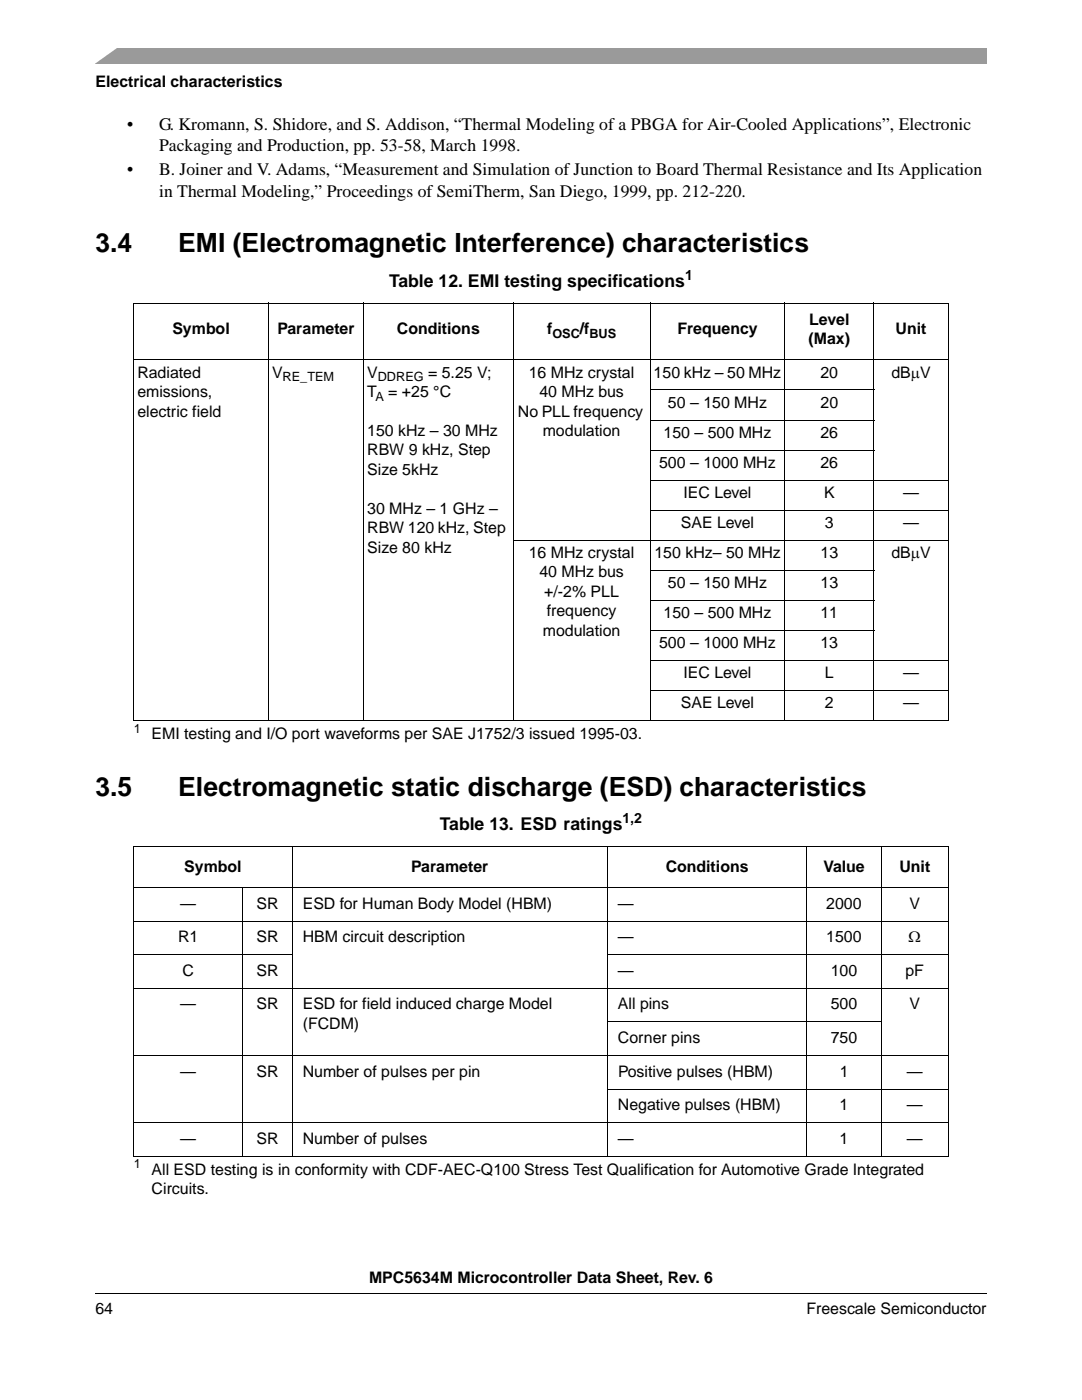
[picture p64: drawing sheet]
<svg xmlns="http://www.w3.org/2000/svg" width="216mm" height="279mm" viewBox="0 0 216 279" stroke-linecap="round" stroke-linejoin="round" font-family="sans-serif">
<defs><g id="words">
<g font-size="5.3">
<text x="19" y="50.3">3.4</text>
<text x="35.6" y="50.3">EMI (Electromagnetic Interference) characteristics</text>
<text x="19" y="158.8">3.5</text>
<text x="35.6" y="158.8">Electromagnetic static discharge (ESD) characteristics</text>
</g>
<g font-size="3.5">
<text x="25.4" y="25.8">•</text>
<text x="31.7" y="25.8">G. Kromann, S. Shidore, and S. Addison, “Thermal Modeling of a PBGA for Air-Cooled Applications”, Electronic</text>
<text x="25.4" y="35">•</text>
<text x="31.7" y="35">B. Joiner and V. Adams, “Measurement and Simulation of Junction to Board Thermal Resistance and Its Application</text>
<text x="31.7" y="30.1">Packaging and Production, pp. 53-58, March 1998.</text>
<text x="31.7" y="39.2">in Thermal Modeling,” Proceedings of SemiTherm, San Diego, 1999, pp. 212-220.</text>
<text x="77.6" y="57.2">Table 12. EMI testing specifications</text>
<text x="87.8" y="165.7">Table 13. ESD ratings</text>
</g>
<g font-size="3.2">
<text x="19.1" y="17.4">Electrical characteristics</text>
<text x="161.5" y="64.8">Level</text>
<text x="34.4" y="66.7">Symbol</text>
<text x="55.3" y="66.7">Parameter</text>
<text x="79.2" y="66.7">Conditions</text>
<text x="109.2" y="66.7">f</text>
<text x="115.7" y="66.7">/f</text>
<text x="135.2" y="66.7">Frequency</text>
<text x="161.4" y="68.6">(Max)</text>
<text x="178.7" y="66.7">Unit</text>
<text x="27.4" y="75.4">Radiated</text>
<text x="54.3" y="75.4">V</text>
<text x="73.3" y="75.4">V</text>
<text x="85.4" y="75.4">= 5.25 V;</text>
<text x="105.5" y="75.4">16 MHz crystal</text>
<text x="130.4" y="75.4">150 kHz – 50 MHz</text>
<text x="163.7" y="75.4">20</text>
<text x="177.9" y="75.4">dBμV</text>
<text x="27.4" y="79.2">emissions,</text>
<text x="27.4" y="83.1">electric field</text>
<text x="73.3" y="79.2">T</text>
<text x="77.5" y="79.2">= +25 °C</text>
<text x="103.4" y="83.1">No PLL frequency</text>
<text x="107.6" y="79.2">40 MHz bus</text>
<text x="133.3" y="81.3">50 – 150 MHz</text>
<text x="163.7" y="81.3">20</text>
<text x="73.3" y="87">150 kHz – 30 MHz</text>
<text x="108.3" y="87">modulation</text>
<text x="132.4" y="87.4">150 – 500 MHz</text>
<text x="163.7" y="87.4">26</text>
<text x="73.3" y="90.9">RBW 9 kHz, Step</text>
<text x="73.3" y="94.8">Size 5kHz</text>
<text x="131.5" y="93.3">500 – 1000 MHz</text>
<text x="163.7" y="93.3">26</text>
<text x="136.4" y="99.3">IEC Level</text>
<text x="164.4" y="99.3">K</text>
<text x="180.2" y="99.3">—</text>
<text x="73.3" y="102.5">30 MHz – 1 GHz –</text>
<text x="73.3" y="106.4">RBW 120 kHz, Step</text>
<text x="135.8" y="105.4">SAE Level</text>
<text x="164.6" y="105.4">3</text>
<text x="180.2" y="105.4">—</text>
<text x="73.3" y="110.3">Size 80 kHz</text>
<text x="105.5" y="111.3">16 MHz crystal</text>
<text x="130.6" y="111.3">150 kHz– 50 MHz</text>
<text x="163.7" y="111.3">13</text>
<text x="177.9" y="111.3">dBμV</text>
<text x="107.6" y="115.2">40 MHz bus</text>
<text x="108.6" y="119.1">+/-2% PLL</text>
<text x="133.3" y="117.3">50 – 150 MHz</text>
<text x="163.7" y="117.3">13</text>
<text x="109.1" y="123">frequency</text>
<text x="132.4" y="123.3">150 – 500 MHz</text>
<text x="163.7" y="123.3">11</text>
<text x="108.3" y="126.9">modulation</text>
<text x="131.5" y="129.3">500 – 1000 MHz</text>
<text x="163.7" y="129.3">13</text>
<text x="136.4" y="135.3">IEC Level</text>
<text x="164.6" y="135.3">L</text>
<text x="180.2" y="135.3">—</text>
<text x="135.8" y="141.3">SAE Level</text>
<text x="164.6" y="141.3">2</text>
<text x="180.2" y="141.3">—</text>
<text x="30.2" y="147.5">EMI testing and I/O port waveforms per SAE J1752/3 issued 1995-03.</text>
<text x="36.8" y="173.9">Symbol</text>
<text x="82" y="173.9">Parameter</text>
<text x="132.8" y="173.9">Conditions</text>
<text x="164.3" y="173.9">Value</text>
<text x="179.5" y="173.9">Unit</text>
<text x="36" y="181.4">—</text>
<text x="51.2" y="181.4">SR</text>
<text x="60.4" y="181.4">ESD for Human Body Model (HBM)</text>
<text x="123.3" y="181.4">—</text>
<text x="164.9" y="181.4">2000</text>
<text x="181.5" y="181.4">V</text>
<text x="35.5" y="188.1">R1</text>
<text x="51.2" y="188.1">SR</text>
<text x="60.4" y="188.1">HBM circuit description</text>
<text x="123.3" y="188.1">—</text>
<text x="164.9" y="188.1">1500</text>
<text x="181.3" y="188.1">Ω</text>
<text x="36.4" y="194.8">C</text>
<text x="51.2" y="194.8">SR</text>
<text x="123.3" y="194.8">—</text>
<text x="165.8" y="194.8">100</text>
<text x="180.7" y="194.8">pF</text>
<text x="36" y="201.5">—</text>
<text x="51.2" y="201.5">SR</text>
<text x="60.4" y="201.5">ESD for field induced charge Model</text>
<text x="123.3" y="201.5">All pins</text>
<text x="165.8" y="201.5">500</text>
<text x="181.5" y="201.5">V</text>
<text x="60.4" y="205.4">(FCDM)</text>
<text x="123.3" y="208.2">Corner pins</text>
<text x="165.8" y="208.2">750</text>
<text x="36" y="214.9">—</text>
<text x="51.2" y="214.9">SR</text>
<text x="60.4" y="214.9">Number of pulses per pin</text>
<text x="123.3" y="214.9">Positive pulses (HBM)</text>
<text x="167.6" y="214.9">1</text>
<text x="181" y="214.9">—</text>
<text x="123.3" y="221.6">Negative pulses (HBM)</text>
<text x="167.5" y="221.6">1</text>
<text x="180.9" y="221.6">—</text>
<text x="36" y="228.3">—</text>
<text x="51.2" y="228.3">SR</text>
<text x="60.4" y="228.3">Number of pulses</text>
<text x="123.3" y="228.3">—</text>
<text x="167.5" y="228.3">1</text>
<text x="180.9" y="228.3">—</text>
<text x="30.2" y="234.5">All ESD testing is in conformity with CDF-AEC-Q100 Stress Test Qualification for Automotive Grade Integrated</text>
<text x="30.2" y="238.3">Circuits.</text>
<text x="73.6" y="256.1">MPC5634M Microcontroller Data Sheet, Rev. 6</text>
<text x="19" y="262.3">64</text>
<text x="160.9" y="262.3">Freescale Semiconductor</text>
</g>
<g font-size="2.8">
<text x="136.7" y="55.8">1</text>
<text x="124.2" y="164.3">1,2</text>
</g>
<g font-size="2.5">
<text x="110.2" y="67.5">OSC</text>
<text x="117.6" y="67.5">BUS</text>
<text x="56.4" y="76.1">RE_TEM</text>
<text x="75.4" y="76.1">DDREG</text>
<text x="74.9" y="80">A</text>
<text x="26.7" y="146.2">1</text>
<text x="26.7" y="233.2">1</text>
</g>
</g></defs>
<path d="M19 258.1v.1z" fill="#000"/>
<path d="M19 258.1h177.8" fill="none" stroke="#000" stroke-width=".2"/>
<path d="M19 9.5h177.8v3.2h-177.8z" fill="#9a9a9a"/>
<path d="M17.1 9.2h6.8l-5.3 3.8h-1.5z" fill="#fff"/>
<g fill="#fff">
<path d="M26.7 143.8h162.5v1.6h-162.5z"/>
<path d="M26.7 230.8h162.5v1.5h-162.5z"/>
</g>
<g fill="none" stroke="#000" stroke-width=".2">
<path d="M26.6 60.5h162.7M26.6 71.8h162.7M26.7 60.6v83.1M53.6 60.5v83.4M72.6 60.5v83.4M102.4 60.5v83.4M129.6 77.8h44.9M129.7 60.5v83.4M156.6 60.5v83.4M174.4 60.5v83.4M189.2 60.6v83.1M129.6 83.8h44.9"/>
<path d="M129.6 89.8h44.9M129.6 95.8h59.7M102.3 107.8h87M129.6 101.8h59.7M129.6 113.8h44.9M129.6 119.8h44.9M129.6 125.8h44.9M129.6 131.8h59.7M129.6 137.8h59.7M26.6 143.8h162.7M26.6 169h162.7M26.6 177.1h162.7"/>
<path d="M26.7 169.1v61.6M48.4 177v53.8M58.3 168.9v61.9M121.2 168.9v61.9M161 168.9v61.9M175.8 168.9v61.9M189.2 169.1v61.6M26.6 183.8h162.7M26.6 190.5h31.8M26.6 197.2h162.7M121.1 190.5h68.2M26.6 210.7h162.7"/>
<path d="M121.1 203.9h54.8M121.1 217.3h68.2M26.6 224h162.7M26.6 230.8h162.7"/>
</g>
<use href="#words"/>
</svg>
